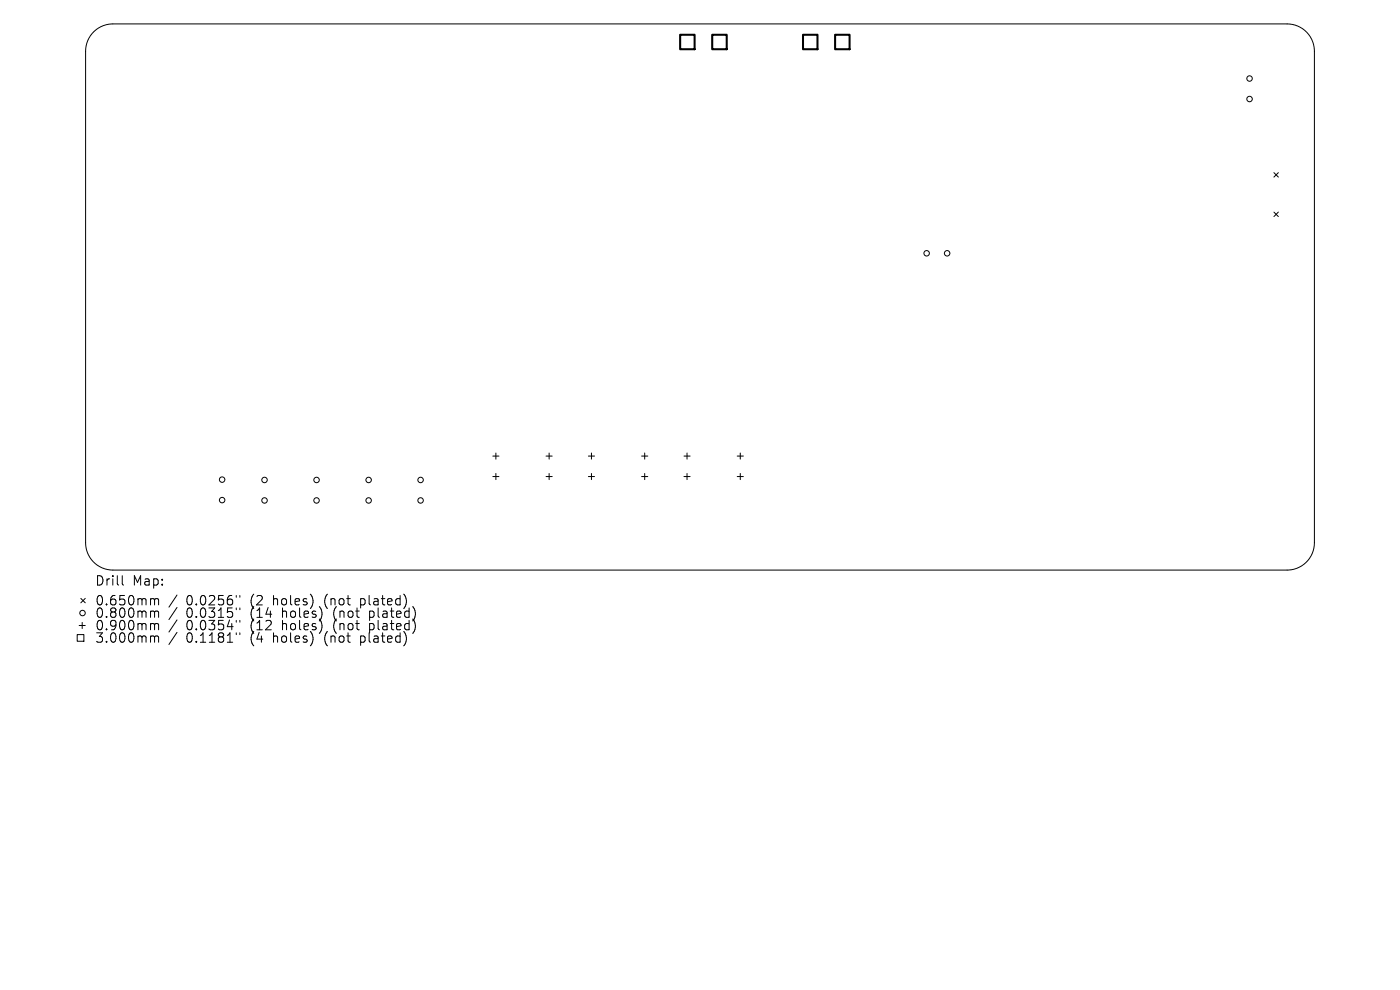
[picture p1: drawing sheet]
<svg xmlns="http://www.w3.org/2000/svg" width="297mm" height="210mm" viewBox="0 0 297 210" stroke-linecap="round" stroke-linejoin="round" font-family="sans-serif">
<defs><g id="words">
<g font-size="2.8">
<text x="20.1" y="124.5">Drill</text>
<text x="28.1" y="124.5">Map:</text>
<text x="20.1" y="128.7">0.650mm</text>
<text x="20.1" y="131.3">0.800mm</text>
<text x="39.5" y="128.7">0.0256&quot;</text>
<text x="39.5" y="131.3">0.0315&quot;</text>
<text x="53.3" y="128.7">(2</text>
<text x="53.3" y="131.3">(14</text>
<text x="58.2" y="128.7">holes)</text>
<text x="60.1" y="131.3">holes)</text>
<text x="69.3" y="128.7">(not</text>
<text x="71.2" y="131.3">(not</text>
<text x="77.1" y="128.7">plated)</text>
<text x="79" y="131.3">plated)</text>
<text x="20.1" y="134">0.900mm</text>
<text x="20.1" y="136.6">3.000mm</text>
<text x="39.5" y="134">0.0354&quot;</text>
<text x="39.5" y="136.6">0.1181&quot;</text>
<text x="53.3" y="134">(12</text>
<text x="53.3" y="136.6">(4</text>
<text x="58.2" y="136.6">holes)</text>
<text x="60.1" y="134">holes)</text>
<text x="69.3" y="136.6">(not</text>
<text x="71.2" y="134">(not</text>
<text x="77.1" y="136.6">plated)</text>
<text x="79" y="134">plated)</text>
</g>
</g></defs>
<g fill="none" stroke="#000" stroke-width=".21">
<path d="M20 6.7a5.8 5.8 0 0 1 4-1.6h249a5.8 5.8 0 0 1 5.8 5.8v104.2a5.8 5.8 0 0 1-5.8 5.8h-249a5.8 5.8 0 0 1-5.8-5.8v-104.2a5.8 5.8 0 0 1 1.8-4.2zM270.3 36.6l.9 1M271.2 36.6l-.9 1M270.3 45l.9 .9M271.2 45l-.9 .9M104.5 96.7h1.4M105.2 96.1v1.3M115.8 96.7h1.3M116.5 96.1v1.3M124.8 96.7h1.3M125.5 96.1v1.3M136.1 96.7h1.3"/>
<path d="M136.8 96.1v1.3M145.1 96.7h1.3M145.7 96.1v1.3M156.4 96.7h1.3M157 96.1v1.3M104.5 101.1h1.4M105.2 100.4v1.3M115.8 101.1h1.3M116.5 100.4v1.3M124.8 101.1h1.3M125.5 100.4v1.3M136.1 101.1h1.3"/>
<path d="M136.8 100.4v1.3M145.1 101.1h1.3M145.7 100.4v1.3M156.4 101.1h1.3M157 100.4v1.3M16.4 134.6h1.4v1.4h-1.4zM16.8 132.7h1.3M17.1 126.9l1 1M17.4 132v1.3M18.1 126.9l-1 1M25.9 122.1v1.7l.3 .3M32.2 127l.5 .1 .1 .2"/>
<path d="M32.2 129.6h.3l.3 .3M32.2 132.3h.3l.3 .3M32.2 134.9h.3l.3 .3M32.8 127.3l.3-.3 .5 .1v1.2M32.8 127.3v1M32.8 129.9v1.1M32.8 132.6v1M32.8 135.2v1M32.8 129.9l.3-.3 .5 .1v1.3M32.8 132.6l.3-.3 .5 .1v1.2M32.8 135.2l.3-.3 .5 .1v1.2M37.6 126.2l-1.8 2.6"/>
<path d="M37.6 128.9l-1.8 2.5M37.6 131.5l-1.8 2.6M37.6 134.1l-1.8 2.6M50.1 126.3v.4M50.1 129v.3M50.1 131.6v.4M50.1 134.2v.4M50.9 126.3v.4M50.9 129v.3M50.9 131.6v.4M50.9 134.2v.4"/>
<circle cx="265.1" cy="16.7" r=".58"/>
<circle cx="265.1" cy="21" r=".58"/>
<circle cx="196.6" cy="53.7" r=".58"/>
<circle cx="200.9" cy="53.7" r=".58"/>
<circle cx="47.1" cy="101.7" r=".58"/>
<circle cx="47.1" cy="106.1" r=".58"/>
<circle cx="56.1" cy="101.8" r=".58"/>
<circle cx="56.1" cy="106.2" r=".58"/>
<circle cx="67.2" cy="101.8" r=".58"/>
<circle cx="67.2" cy="106.2" r=".58"/>
<circle cx="78.2" cy="101.8" r=".58"/>
<circle cx="78.2" cy="106.2" r=".58"/>
<circle cx="89.2" cy="101.8" r=".58"/>
<circle cx="89.2" cy="106.2" r=".58"/>
<circle cx="17.5" cy="130" r=".58"/>
</g>
<path d="M144.3 7.4h3.1v3h-3.1zM151.1 7.4h3.1v3h-3.1zM170.4 7.4h3v3h-3zM177.2 7.4h3v3h-3z" fill="none" stroke="#000" stroke-width=".43"/>
<use href="#words"/>
</svg>
